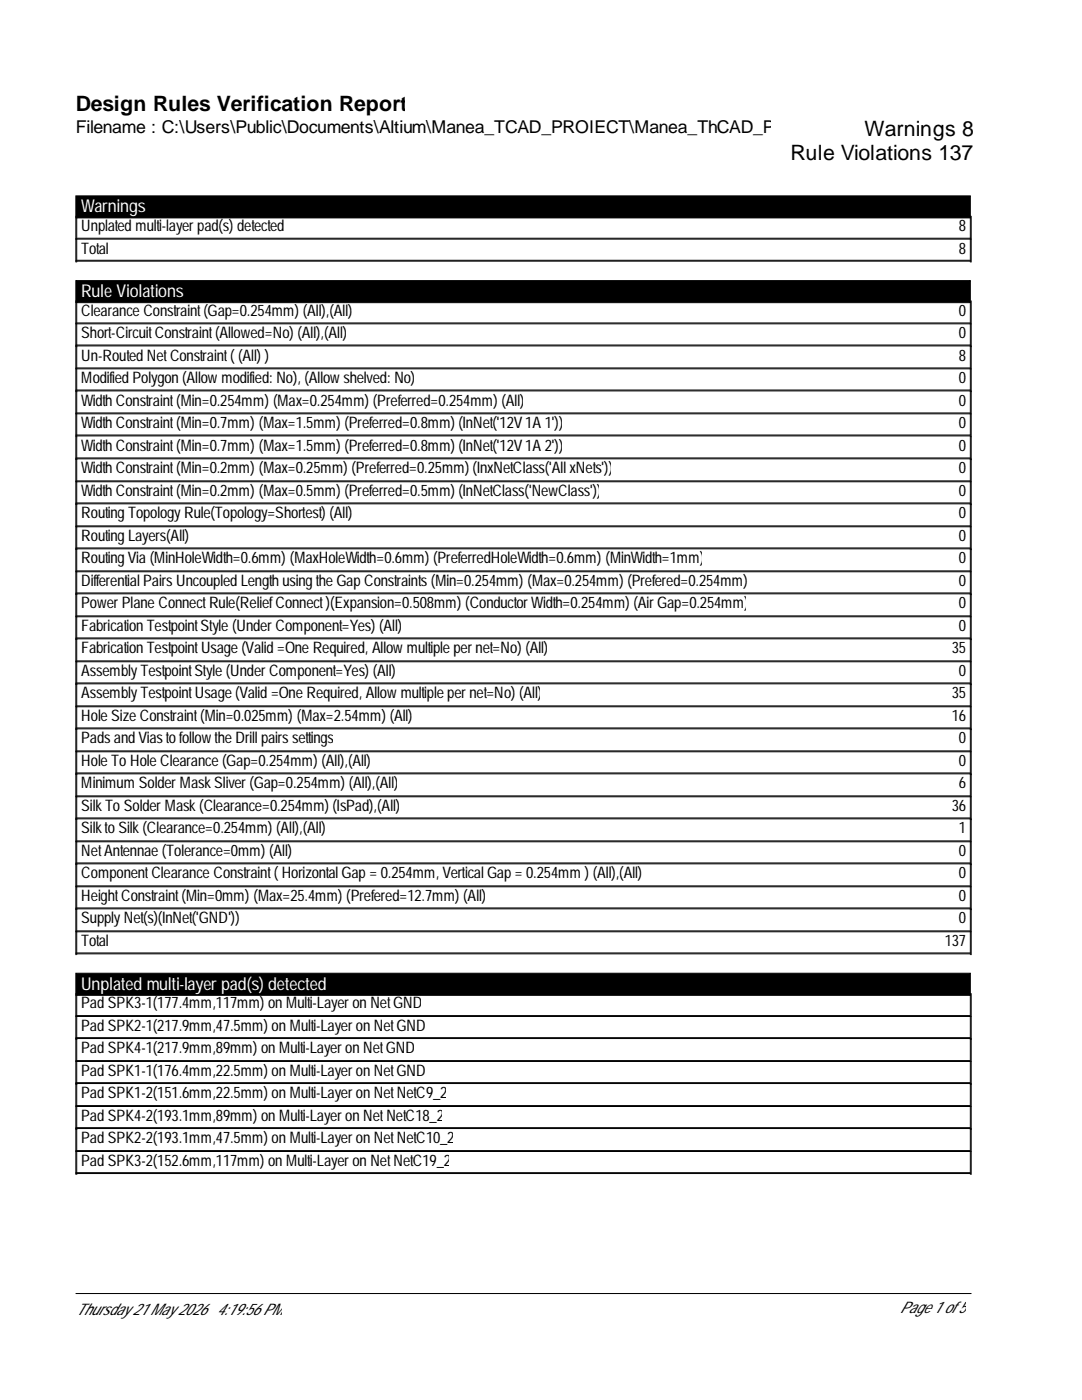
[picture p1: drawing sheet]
<svg xmlns="http://www.w3.org/2000/svg" width="216mm" height="279mm" viewBox="0 0 216 279" stroke-linecap="round" stroke-linejoin="round" font-family="sans-serif">
<defs><g id="words">
<g font-size="4.2">
<text x="15.1" y="22.1">Design Rules Verification Report</text>
<text x="172.5" y="27.1">Warnings 8</text>
<text x="157.7" y="32">Rule Violations 137</text>
</g>
<text font-size="3.5" x="15.1" y="26.6">Filename : C:\Users\Public\Documents\Altium\Manea_TCAD_PROIECT\Manea_ThCAD_P</text>
<g font-size="3.5" fill="#fff">
<text x="16.2" y="42.4">Warnings</text>
<text x="16.2" y="59.3">Rule Violations</text>
<text x="16.2" y="197.5">Unplated multi-layer pad(s) detected</text>
</g>
<g font-size="3.2">
<text x="16.2" y="46.1">Unplated multi-layer pad(s) detected</text>
<text x="191.3" y="46.1">8</text>
<text x="16.2" y="50.6">Total</text>
<text x="191.3" y="50.6">8</text>
<text x="16.2" y="63">Clearance Constraint(Gap=0.254mm) (All),(All)</text>
<text x="191.3" y="63">0</text>
<text x="16.2" y="67.5">Short-CircuitConstraint(Allowed=No) (All),(All)</text>
<text x="16.2" y="72">Un-Routed NetConstraint( (All) )</text>
<text x="191.3" y="67.5">0</text>
<text x="191.3" y="72">8</text>
<text x="16.2" y="76.5">Modified Polygon (Allowmodified: No), (Allowshelved: No)</text>
<text x="191.3" y="76.5">0</text>
<text x="16.2" y="80.9">Width Constraint(Min=0.254mm) (Max=0.254mm) (Preferred=0.254mm) (All)</text>
<text x="191.3" y="80.9">0</text>
<text x="16.2" y="85.5">Width Constraint(Min=0.7mm) (Max=1.5mm) (Preferred=0.8mm) (InNet('12V 1A 1'))</text>
<text x="191.3" y="85.5">0</text>
<text x="16.2" y="90.1">Width Constraint(Min=0.7mm) (Max=1.5mm) (Preferred=0.8mm) (InNet('12V 1A 2'))</text>
<text x="16.2" y="94.5">Width Constraint(Min=0.2mm) (Max=0.25mm) (Preferred=0.25mm) (InxNetClass('All xNets'))</text>
<text x="191.3" y="90.1">0</text>
<text x="191.3" y="94.5">0</text>
<text x="16.2" y="99.1">Width Constraint(Min=0.2mm) (Max=0.5mm) (Preferred=0.5mm) (InNetClass('NewClass'))</text>
<text x="191.3" y="99.1">0</text>
<text x="16.2" y="103.5">Routing Topology Rule(Topology=Shortest) (All)</text>
<text x="191.3" y="103.5">0</text>
<text x="16.2" y="108.1">Routing Layers(All)</text>
<text x="16.2" y="112.5">Routing Via (MinHoleWidth=0.6mm) (MaxHoleWidth=0.6mm) (PreferredHoleWidth=0.6mm) (MinWidth=1mm)</text>
<text x="191.3" y="108.1">0</text>
<text x="191.3" y="112.5">0</text>
<text x="16.2" y="117">Differential Pairs Uncoupled Length using the Gap Constraints (Min=0.254mm) (Max=0.254mm) (Prefered=0.254mm)</text>
<text x="191.3" y="117">0</text>
<text x="16.2" y="121.4">Power Plane ConnectRule(ReliefConnect)(Expansion=0.508mm) (Conductor Width=0.254mm) (Air Gap=0.254mm)</text>
<text x="191.3" y="121.4">0</text>
<text x="16.2" y="126">Fabrication TestpointStyle (Under Component=Yes) (All)</text>
<text x="16.2" y="130.4">Fabrication TestpointUsage (Valid =One Required, Allowmultiple per net=No) (All)</text>
<text x="189.9" y="130.4">35</text>
<text x="191.3" y="126">0</text>
<text x="16.2" y="135">AssemblyTestpointStyle (Under Component=Yes) (All)</text>
<text x="191.3" y="135">0</text>
<text x="16.2" y="139.4">AssemblyTestpointUsage (Valid =One Required, Allowmultiple per net=No) (All)</text>
<text x="16.2" y="144">Hole Size Constraint(Min=0.025mm) (Max=2.54mm) (All)</text>
<text x="189.9" y="139.4">35</text>
<text x="189.9" y="144">16</text>
<text x="16.2" y="148.4">Pads and Viastofollowthe Drill pairs settings</text>
<text x="191.3" y="148.4">0</text>
<text x="16.2" y="153">Hole To Hole Clearance (Gap=0.254mm) (All),(All)</text>
<text x="191.3" y="153">0</text>
<text x="16.2" y="157.4">Minimum Solder MaskSliver (Gap=0.254mm) (All),(All)</text>
<text x="16.2" y="161.9">SilkTo Solder Mask(Clearance=0.254mm) (IsPad),(All)</text>
<text x="189.9" y="161.9">36</text>
<text x="191.3" y="157.4">6</text>
<text x="16.2" y="166.3">Silkto Silk(Clearance=0.254mm) (All),(All)</text>
<text x="191.3" y="166.3">1</text>
<text x="16.2" y="170.9">NetAntennae (Tolerance=0mm) (All)</text>
<text x="191.3" y="170.9">0</text>
<text x="16.2" y="175.3">ComponentClearance Constraint( Horizontal Gap = 0.254mm, Vertical Gap = 0.254mm ) (All),(All)</text>
<text x="16.2" y="179.9">HeightConstraint(Min=0mm) (Max=25.4mm) (Prefered=12.7mm) (All)</text>
<text x="191.3" y="175.3">0</text>
<text x="191.3" y="179.9">0</text>
<text x="16.2" y="184.3">Supply Net(s)(InNet('GND'))</text>
<text x="191.3" y="184.3">0</text>
<text x="16.2" y="188.9">Total</text>
<text x="188.5" y="188.9">137</text>
<text x="16.2" y="201.2">Pad SPK3-1(177.4mm,117mm) on Multi-Layer on NetGND</text>
<text x="16.2" y="205.8">Pad SPK2-1(217.9mm,47.5mm) on Multi-Layer on NetGND</text>
<text x="16.2" y="210.2">Pad SPK4-1(217.9mm,89mm) on Multi-Layer on NetGND</text>
<text x="16.2" y="214.8">Pad SPK1-1(176.4mm,22.5mm) on Multi-Layer on NetGND</text>
<text x="16.2" y="219.2">Pad SPK1-2(151.6mm,22.5mm) on Multi-Layer on NetNetC9_2</text>
<text x="16.2" y="223.7">Pad SPK4-2(193.1mm,89mm) on Multi-Layer on NetNetC18_2</text>
<text x="16.2" y="228.1">Pad SPK2-2(193.1mm,47.5mm) on Multi-Layer on NetNetC10_2</text>
<text x="16.2" y="232.7">Pad SPK3-2(152.6mm,117mm) on Multi-Layer on NetNetC19_2</text>
<text x="15.1" y="262.5">Thursday21 May2026</text>
<text x="43.3" y="262.5">4:19:56PM</text>
<text x="179.5" y="262.1">Page 1 of 5</text>
</g>
</g></defs>
<path d="M15.1 39.1h178.5v4.4h-178.5zM15.1 56h178.5v4.4h-178.5zM15.1 194.2h178.5v4.4h-178.5z" fill="#000" stroke="#000" stroke-width=".2"/>
<g fill="none" stroke="#000" stroke-width=".2">
<path d="M15.1 47.7h178.5M15.1 47.5h178.5M15.1 43.1v9.2M15.1 52.1h178.5M15.1 51.9h178.5M15.3 43.1v9.2M193.6 43.1v9.2M193.8 43.1v9.2M15.1 60v130.5M15.1 64.6h178.5M15.1 64.5h178.5M15.1 69h178.5"/>
<path d="M15.1 68.9h178.5M15.1 73.6h178.5M15.1 73.4h178.5M15.1 78h178.5M15.1 77.8h178.5M15.3 60v130.5M193.6 60v130.5M193.8 60v130.5M15.1 82.6h178.5M15.1 82.4h178.5M15.1 87h178.5M15.1 86.8h178.5"/>
<path d="M15.1 91.6h178.5M15.1 91.4h178.5M15.1 96.1h178.5M15.1 96h178.5M15.1 100.6h178.5M15.1 100.4h178.5M15.1 105.1h178.5M15.1 105h178.5M15.1 109.5h178.5M15.1 109.4h178.5M15.1 114.1h178.5M15.1 113.9h178.5"/>
<path d="M15.1 118.5h178.5M15.1 118.3h178.5M15.1 123.1h178.5M15.1 122.9h178.5M15.1 127.5h178.5M15.1 127.3h178.5M15.1 132.1h178.5M15.1 131.9h178.5M15.1 136.5h178.5M15.1 136.3h178.5M15.1 141.1h178.5M15.1 140.9h178.5"/>
<path d="M15.1 145.5h178.5M15.1 145.3h178.5M15.1 150h178.5M15.1 149.9h178.5M15.1 154.4h178.5M15.1 154.3h178.5M15.1 159h178.5M15.1 158.8h178.5M15.1 163.4h178.5M15.1 163.2h178.5M15.1 168h178.5M15.1 167.8h178.5"/>
<path d="M15.1 172.4h178.5M15.1 172.2h178.5M15.1 177h178.5M15.1 176.8h178.5M15.1 198.3v36.1M15.1 181.4h178.5M15.1 181.2h178.5M15.1 186h178.5M15.1 185.8h178.5M15.1 190.4h178.5M15.1 190.2h178.5M15.3 198.3v36.1"/>
<path d="M193.6 198.3v36.1M193.8 198.3v36.1M15.1 202.9h178.5M15.1 202.7h178.5M15.1 207.3h178.5M15.1 207.1h178.5M15.1 211.8h178.5M15.1 211.7h178.5M15.1 216.2h178.5M15.1 216.1h178.5M15.1 220.8h178.5M15.1 220.6h178.5"/>
<path d="M15.1 225.2h178.5M15.1 225h178.5M15.1 229.8h178.5M15.1 229.6h178.5M15.1 234.2h178.5M15.1 234h178.5M15.1 258.2h178.7"/>
</g>
<use href="#words"/>
</svg>
